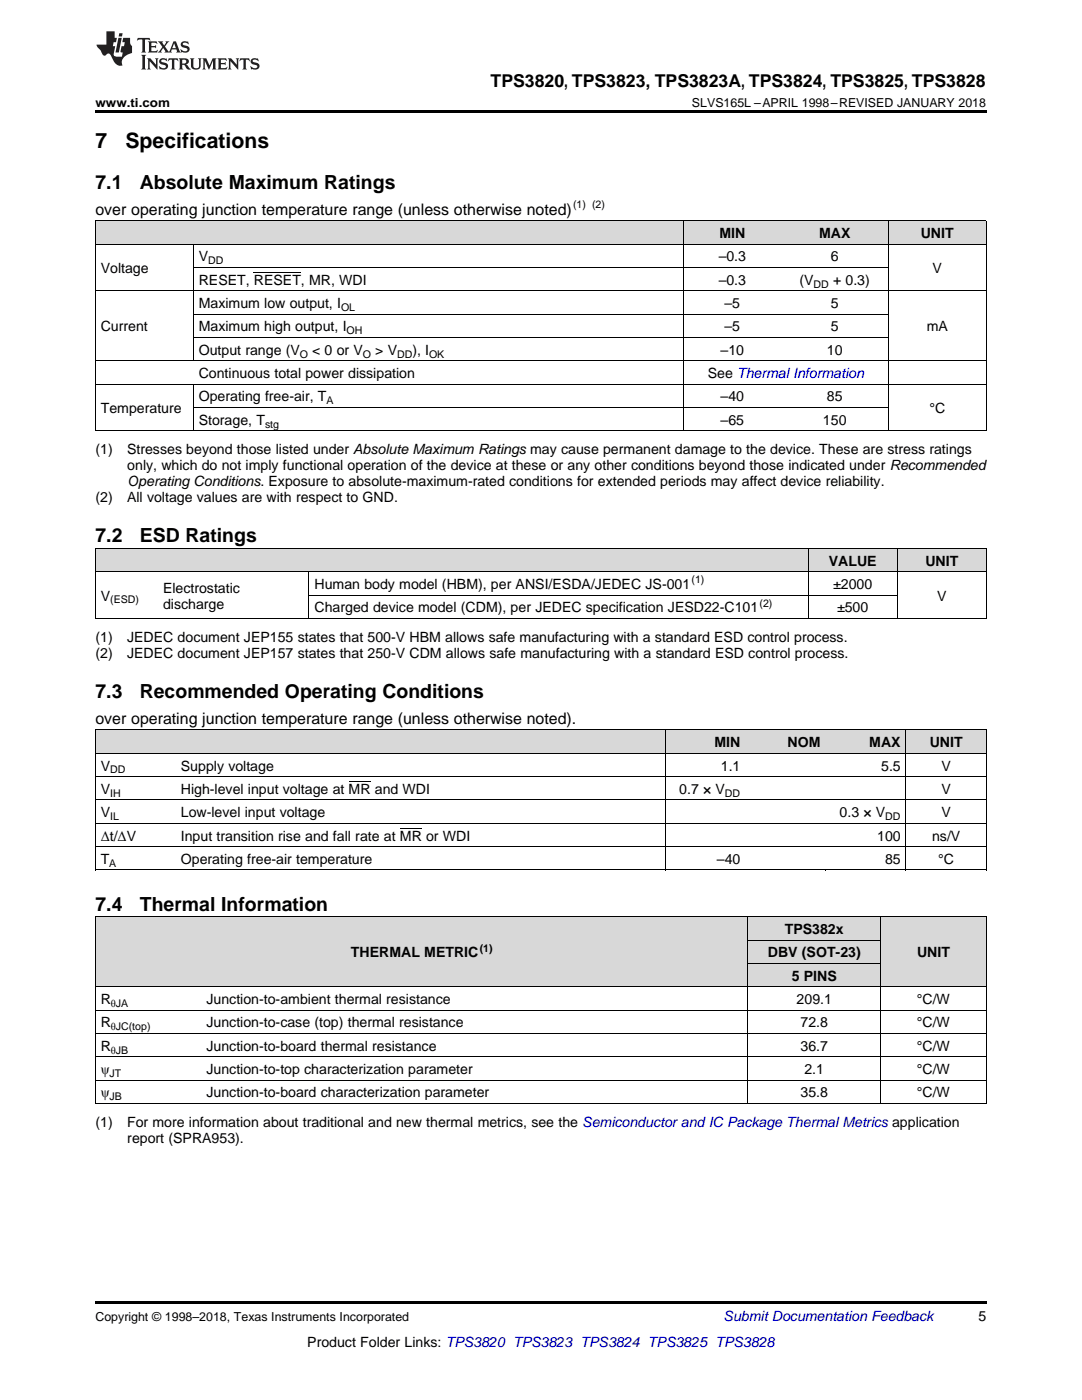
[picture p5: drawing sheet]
<svg xmlns="http://www.w3.org/2000/svg" width="216mm" height="279mm" viewBox="0 0 216 279" stroke-linecap="round" stroke-linejoin="round" font-family="sans-serif">
<defs><g id="words">
<g font-size="4.2">
<text x="19" y="29.6">7</text>
<text x="25" y="29.6">Specifications</text>
</g>
<g font-size="3.9">
<text x="19" y="37.7">7.1</text>
<text x="27.9" y="37.7">Absolute Maximum Ratings</text>
<text x="19" y="108.2">7.2</text>
<text x="27.9" y="108.2">ESD Ratings</text>
<text x="19" y="139.3">7.3</text>
<text x="27.9" y="139.3">Recommended Operating Conditions</text>
<text x="19" y="181.8">7.4</text>
<text x="27.9" y="181.8">Thermal Information</text>
</g>
<text font-size="3.5" x="97.9" y="17.3">TPS3820, TPS3823, TPS3823A, TPS3824, TPS3825, TPS3828</text>
<g font-size="3.2">
<text x="19" y="42.9">over operating junction temperature range (unless otherwise noted)</text>
<text x="19" y="144.5">over operating junction temperature range (unless otherwise noted).</text>
</g>
<g font-size="2.8">
<text x="143.5" y="47.5">MIN</text>
<text x="163.4" y="47.5">MAX</text>
<text x="183.7" y="47.5">UNIT</text>
<text x="39.7" y="52.2">V</text>
<text x="143.4" y="52.2">–0.3</text>
<text x="165.8" y="52.2">6</text>
<text x="20.1" y="54.5">Voltage</text>
<text x="39.7" y="56.8">RESET, RESET, MR, WDI</text>
<text x="143.4" y="56.8">–0.3</text>
<text x="159.5" y="56.8">(V</text>
<text x="166.2" y="56.8">+ 0.3)</text>
<text x="186.1" y="54.5">V</text>
<text x="39.7" y="61.5">Maximum low output, I</text>
<text x="144.6" y="61.5">–5</text>
<text x="165.8" y="61.5">5</text>
<text x="20.1" y="66.1">Current</text>
<text x="39.7" y="66.1">Maximum high output, I</text>
<text x="39.7" y="70.8">Output range (V</text>
<text x="62.3" y="70.8">&lt; 0 or V</text>
<text x="74.9" y="70.8">&gt; V</text>
<text x="82.3" y="70.8">), I</text>
<text x="143.8" y="70.8">–10</text>
<text x="144.6" y="66.1">–5</text>
<text x="165" y="70.8">10</text>
<text x="165.8" y="66.1">5</text>
<text x="184.9" y="66.1">mA</text>
<text x="39.7" y="75.5">Continuous total power dissipation</text>
<text x="141.2" y="75.5">See Thermal Information</text>
<text x="20.1" y="82.4">Temperature</text>
<text x="39.7" y="80.1">Operating free-air, T</text>
<text x="143.8" y="80.1">–40</text>
<text x="165" y="80.1">85</text>
<text x="185.5" y="82.4">°C</text>
<text x="39.7" y="84.8">Storage, T</text>
<text x="143.8" y="84.8">–65</text>
<text x="164.2" y="84.8">150</text>
<text x="19" y="90.6">(1)</text>
<text x="25.4" y="90.6">Stresses beyond those listed under Absolute Maximum Ratings may cause permanent damage to the device. These are stress ratings</text>
<text x="25.4" y="93.8">only, which do not imply functional operation of the device at these or any other conditions beyond those indicated under Recommended</text>
<text x="19" y="100.2">(2)</text>
<text x="25.4" y="100.2">All voltage values are with respect to GND.</text>
<text x="25.4" y="97">Operating Conditions. Exposure to absolute-maximum-rated conditions for extended periods may affect device reliability.</text>
<text x="165.4" y="112.9">VALUE</text>
<text x="184.6" y="112.9">UNIT</text>
<text x="20.1" y="119.9">V</text>
<text x="32.5" y="118.3">Electrostatic</text>
<text x="62.8" y="117.5">Human body model (HBM), per ANSI/ESDA/JEDEC JS-001</text>
<text x="166.3" y="117.5">±2000</text>
<text x="187" y="119.9">V</text>
<text x="32.5" y="121.5">discharge</text>
<text x="62.8" y="122.2">Charged device model (CDM), per JEDEC specification JESD22-C101</text>
<text x="167" y="122.2">±500</text>
<text x="19" y="128.1">(1)</text>
<text x="19" y="131.2">(2)</text>
<text x="25.4" y="128.1">JEDEC document JEP155 states that 500-V HBM allows safe manufacturing with a standard ESD control process.</text>
<text x="25.4" y="131.2">JEDEC document JEP157 states that 250-V CDM allows safe manufacturing with a standard ESD control process.</text>
<text x="142.6" y="149.1">MIN</text>
<text x="157.2" y="149.1">NOM</text>
<text x="173.5" y="149.1">MAX</text>
<text x="185.5" y="149.1">UNIT</text>
<text x="20.1" y="153.8">V</text>
<text x="36.1" y="153.8">Supply voltage</text>
<text x="143.8" y="153.8">1.1</text>
<text x="175.8" y="153.8">5.5</text>
<text x="187.9" y="153.8">V</text>
<text x="20.1" y="158.4">V</text>
<text x="36.1" y="158.4">High-level input voltage at MR and WDI</text>
<text x="135.5" y="158.4">0.7 × V</text>
<text x="187.9" y="158.4">V</text>
<text x="20.1" y="163.1">V</text>
<text x="20.1" y="167.7">Δt/ΔV</text>
<text x="36.1" y="163.1">Low-level input voltage</text>
<text x="36.1" y="167.7">Input transition rise and fall rate at MR or WDI</text>
<text x="167.5" y="163.1">0.3 × V</text>
<text x="175" y="167.7">100</text>
<text x="186" y="167.7">ns/V</text>
<text x="187.9" y="163.1">V</text>
<text x="20.1" y="172.4">T</text>
<text x="36.1" y="172.4">Operating free-air temperature</text>
<text x="143.1" y="172.4">–40</text>
<text x="176.6" y="172.4">85</text>
<text x="187.2" y="172.4">°C</text>
<text x="70" y="191.1">THERMAL METRIC</text>
<text x="153.2" y="191.1">DBV (SOT-23)</text>
<text x="156.6" y="186.4">TPS382x</text>
<text x="183" y="191.1">UNIT</text>
<text x="158" y="195.7">5 PINS</text>
<text x="20.1" y="200.4">R</text>
<text x="41.2" y="200.4">Junction-to-ambient thermal resistance</text>
<text x="159" y="200.4">209.1</text>
<text x="183" y="200.4">°C/W</text>
<text x="20.1" y="205">R</text>
<text x="20.1" y="209.7">R</text>
<text x="41.2" y="205">Junction-to-case (top) thermal resistance</text>
<text x="41.2" y="209.7">Junction-to-board thermal resistance</text>
<text x="159.7" y="205">72.8</text>
<text x="159.7" y="209.7">36.7</text>
<text x="183" y="205">°C/W</text>
<text x="183" y="209.7">°C/W</text>
<text x="20.1" y="214.3">ψ</text>
<text x="41.2" y="214.3">Junction-to-top characterization parameter</text>
<text x="160.5" y="214.3">2.1</text>
<text x="183" y="214.3">°C/W</text>
<text x="20.1" y="219">ψ</text>
<text x="41.2" y="219">Junction-to-board characterization parameter</text>
<text x="159.7" y="219">35.8</text>
<text x="183" y="219">°C/W</text>
<text x="19" y="224.9">(1)</text>
<text x="25.4" y="224.9">For more information about traditional and new thermal metrics, see the Semiconductor and IC Package Thermal Metrics application</text>
<text x="25.4" y="228">report (SPRA953).</text>
<text x="195.3" y="263.6">5</text>
<text x="61.3" y="268.9">Product Folder Links: TPS3820 TPS3823 TPS3824 TPS3825 TPS3828</text>
</g>
<text font-size="2.8" fill="#0000c8" x="144.4" y="263.6">Submit Documentation Feedback</text>
<g font-size="2.5">
<text x="19" y="21.4">www.ti.com</text>
<text x="138.1" y="21.4">SLVS165L –APRIL 1998–REVISED JANUARY 2018</text>
<text x="19" y="263.6">Copyright © 1998–2018, Texas Instruments Incorporated</text>
</g>
<g font-size="2.1">
<text x="114.4" y="41.6">(1) (2)</text>
<text x="41.5" y="52.7">DD</text>
<text x="162.3" y="57.4">DD</text>
<text x="68.1" y="62.1">OL</text>
<text x="59.8" y="71.4">O</text>
<text x="69.1" y="66.7">OH</text>
<text x="72.4" y="71.4">O</text>
<text x="79.2" y="71.4">DD</text>
<text x="85.6" y="71.4">OK</text>
<text x="65.2" y="80.7">A</text>
<text x="52.9" y="85.3">stg</text>
<text x="138" y="116.4">(1)</text>
<text x="22" y="120.4">(ESD)</text>
<text x="151.6" y="121.1">(2)</text>
<text x="22" y="154.3">DD</text>
<text x="22" y="159">IH</text>
<text x="144.6" y="159">DD</text>
<text x="22" y="163.7">IL</text>
<text x="176.6" y="163.7">DD</text>
<text x="21.8" y="173">A</text>
<text x="95.7" y="189.9">(1)</text>
<text x="22.1" y="200.9">θJA</text>
<text x="22.1" y="205.6">θJC(top)</text>
<text x="21.9" y="214.9">JT</text>
<text x="22.1" y="210.3">θJB</text>
<text x="21.9" y="219.6">JB</text>
</g>
</g></defs>
<g fill="#d8d8d8">
<path d="M19 183h21.1v14h-21.1z"/>
<path d="M40.1 183h109.2v14h-109.2z"/>
<path d="M175.7 183h21.1v14h-21.1z"/>
<path d="M149.3 192.3h26.4v4.7h-26.4z"/>
<path d="M149.3 187.7h26.4v4.6h-26.4z"/>
<path d="M149.3 183h26.4v4.7h-26.4z"/>
<path d="M19 145.7h16v4.7h-16z"/>
<path d="M35 145.7h97.8v4.7h-97.8z"/>
<path d="M132.8 145.7h16v4.7h-16z"/>
<path d="M148.8 145.7h16v4.7h-16z"/>
<path d="M164.8 145.7h16v4.7h-16z"/>
<path d="M180.8 145.7h16v4.7h-16z"/>
<path d="M19 109.5h12.5v4.7h-12.5z"/>
<path d="M31.5 109.5h30.2v4.7h-30.2z"/>
<path d="M61.7 109.5h99.6v4.7h-99.6z"/>
<path d="M161.3 109.5h17.8v4.7h-17.8z"/>
<path d="M179.1 109.5h17.7v4.7h-17.7z"/>
<path d="M19 44.1h19.6v4.7h-19.6z"/>
<path d="M38.6 44.1h97.8v4.7h-97.8z"/>
<path d="M136.4 44.1h19.5v4.7h-19.5z"/>
<path d="M155.9 44.1h21.4v4.7h-21.4z"/>
<path d="M177.3 44.1h19.5v4.7h-19.5z"/>
</g>
<g fill="#000">
<path d="M19 22h177.8v.5h-177.8zM19 123.4l.2 .1zM61.6 123.4l.1 .1zM161.2 123.4l.1 .1zM179 123.4l.1 .1zM196.7 123.4l.1 .1zM19 173.6l.2 .1zM132.7 173.6l.1 .1zM164.7 173.6l.1 .1zM180.7 173.6l.1 .1zM196.7 173.6l.1 .1zM19 220.2l.2 .1z"/>
<path d="M149.2 220.2l.1 .1zM175.6 220.2l.1 .1zM196.7 220.2l.1 .1zM19 259.7h177.8v.5h-177.8z"/>
</g>
<g fill="none" stroke="#000" stroke-width=".2">
<path d="M19 58h177.8M19 48.7h177.8M19 44.1h177.8M19.1 44.1v41.9M38.5 48.8v23.3M38.6 53.4h138.6M136.3 44.1v41.9M177.2 44.1v41.9M196.8 44.1v41.9M19 76.7h177.8M19 72h177.8M38.5 76.7v9.3"/>
<path d="M38.6 67.4h138.6M38.6 62.7h138.6M19 86h177.8M38.6 81.3h138.6M19 114.1h177.8M19 109.4h177.8M19.1 109.5v14M61.6 114.1v9.4M61.7 118.8h117.4M161.2 109.5v14M179 109.5v14M196.8 109.5v14"/>
<path d="M19 123.4h177.8M19 159.6h177.8M19 155h177.8M19 150.3h177.8M19 145.7h177.8M19.1 145.7v28M132.8 145.7v28M180.8 145.7v28M196.8 145.7v28M19 173.6h177.8M19 169h177.8M19 164.3h177.8"/>
<path d="M19 196.9h177.8M19 183h177.8M19.1 183v37.3M149.2 183v37.3M149.3 192.3h26.4M149.3 187.6h26.4M175.7 183v37.3M196.8 183v37.3M19 215.6h177.8M19 210.9h177.8M19 206.3h177.8M19 201.6h177.8"/>
<path d="M19 220.2h177.8"/>
</g>
<g fill="#231f20">
<path d="M27.5 7.6l-.1 .5 .4-.2h.6v.1v2.1l-.2 .4h1l-.3-.4v-2.1l.1-.1h.5l.5 .2-.2-.5zM29.5 8.3l.2 .3v1.5l-.2 .4h1.8l.2-.6a1.04 1.04 0 0 1-1.3 .2v-.7h.6l.3 .2v-.6l-.3 .2h-.6v-.6l.8-.1 .4 .3-.2-.5zM31.5 8.3l.9 1.1-.9 1.1h.8l-.2-.2 .5-.7 .4 .7-.2 .2h1.5l-.1-.2 .1-.4h.9l.1 .4-.2 .2h1l-.3-.3-.7-1.9h-.5l-.9 2-.8-1 .9-1h-.8l.1 .3-.3 .5-.4-.6 .2-.2zM34.7 8.6l.4 1h-.7zM36.3 8.4a.63 .63 0 0 0-.2 .7 .63 .63 0 0 0 .6 .4l.6 .2 .1 .2a.75 .75 0 0 1-.7 .4 .75 .75 0 0 1-.6-.5l.1 .7 .1-.1a1.11 1.11 0 0 0 1.5-.6 1.13 1.13 0 0 0-1.2-.8l-.1-.4a1.04 1.04 0 0 1 1.2 .2l-.2-.5-.1 .1-.5-.2zM28.2 10.9l.2 .4v2.2l-.2 .4h1l-.3-.4v-2.2l.3-.4zM29.3 11.6l.3 .4v1.5l-.3 .4h.8l-.2-.4v-1.3l1.5 1.7v-1.9l.2-.4h-.7l.2 .4v.9l-1.1-1.3zM32 11.8a.62 .62 0 0 0-.2 .7 .62 .62 0 0 0 .6 .4l.6 .1 .1 .3a.76 .76 0 0 1-.7 .3 .76 .76 0 0 1-.6-.4l.1 .7 .1-.1a1.11 1.11 0 0 0 1.5-.6 1.13 1.13 0 0 0-1.2-.8l-.1-.4a1.04 1.04 0 0 1 1.2 .2l-.2-.6-.1 .1-.5-.1zM33.7 11.6l-.2 .6a.61 .61 0 0 1 .8-.3v1.6l-.2 .4h.9l-.2-.4v-1.6a.63 .63 0 0 1 .8 .3l-.2-.6zM35.6 11.6l.3 .4v1.5l-.3 .4h1l-.2-.2v-.8l.5 .2a.76 .76 0 0 0 1.2 .7l-1-1a.58 .58 0 0 0 .6-.5 .58 .58 0 0 0-.5-.6zM36.4 11.9h.1a.45 .45 0 0 1 .5 .1 .45 .45 0 0 1 .1 .5l-.7 .2zM37.9 11.6l.2 .2a2.17 2.17 0 0 0 .3 1.9 .99 .99 0 0 0 1.6-.6v-1.1l.2-.4h-.7l.2 .2a1.92 1.92 0 0 1-.2 1.8 .6 .6 0 0 1-.9-.5v-1.1l.2-.4zM40.4 11.6l.2 .4v1.5l-.2 .4h.7l-.2-.4v-1.4l.8 1.8 .8-1.8v1.4l-.2 .4h.9l-.2-.4v-1.5l.2-.4h-.8l-.6 1.5-.6-1.5zM43.4 11.6l.2 .4v1.5l-.2 .4h1.8l.2-.6a1.04 1.04 0 0 1-1.3 .1v-.6h.5l.4 .2v-.6l-.4 .2h-.5v-.7h.8l.3 .3-.1-.6zM45.5 11.6l.2 .4v1.5l-.2 .4h.7l-.2-.4v-1.3l1.5 1.7v-1.9l.2-.4h-.7l.2 .4v.9l-1.1-1.3zM47.9 11.6l-.1 .6a.61 .61 0 0 1 .8-.3v1.6l-.3 .4h1l-.3-.4 .1-1.6a.63 .63 0 0 1 .7 .3l-.1-.6zM50.2 11.8a.62 .62 0 0 0-.2 .7 .62 .62 0 0 0 .6 .4l.6 .1 .2 .3a.76 .76 0 0 1-.8 .3 .76 .76 0 0 1-.6-.4l.1 .7 .2-.1a1.11 1.11 0 0 0 1.5-.6 1.13 1.13 0 0 0-1.3-.8l-.1-.4a1.04 1.04 0 0 1 1.2 .2l-.1-.6-.2 .1-.5-.1z"/>
<path d="M21.2 6.3v2.6h-1.9l.1 .4 .7 .9a.91 .91 0 0 0 1 .8 .56 .56 0 0 1 .5-.3 .56 .56 0 0 1 .5 .3l.4 .8a1.53 1.53 0 0 0 1.9 1.2 1.54 1.54 0 0 1 1-2.1l.9-.3v-1.4a1.52 1.52 0 0 1-.3-1.6h-1.4l-.2 .8h.5l-.2 .8h-.4l-.2 1v.2l.4 .1-.2 .8a1.93 1.93 0 0 1-1.6-.3l.3-1.8h-.5l.2-.8h.4l.2-.8h-.4v-1.3zM23.6 7.6l-.6 2.9h.7l.6-2.9zM23.8 6.6l-.1 .7h.6l.2-.7z"/>
</g>
<path d="M50.7 54.3h9.3M69.6 155.9h4.3M79.8 165.3h4.4" fill="none" stroke="#000" stroke-width=".2"/>
<use href="#words"/>
</svg>
